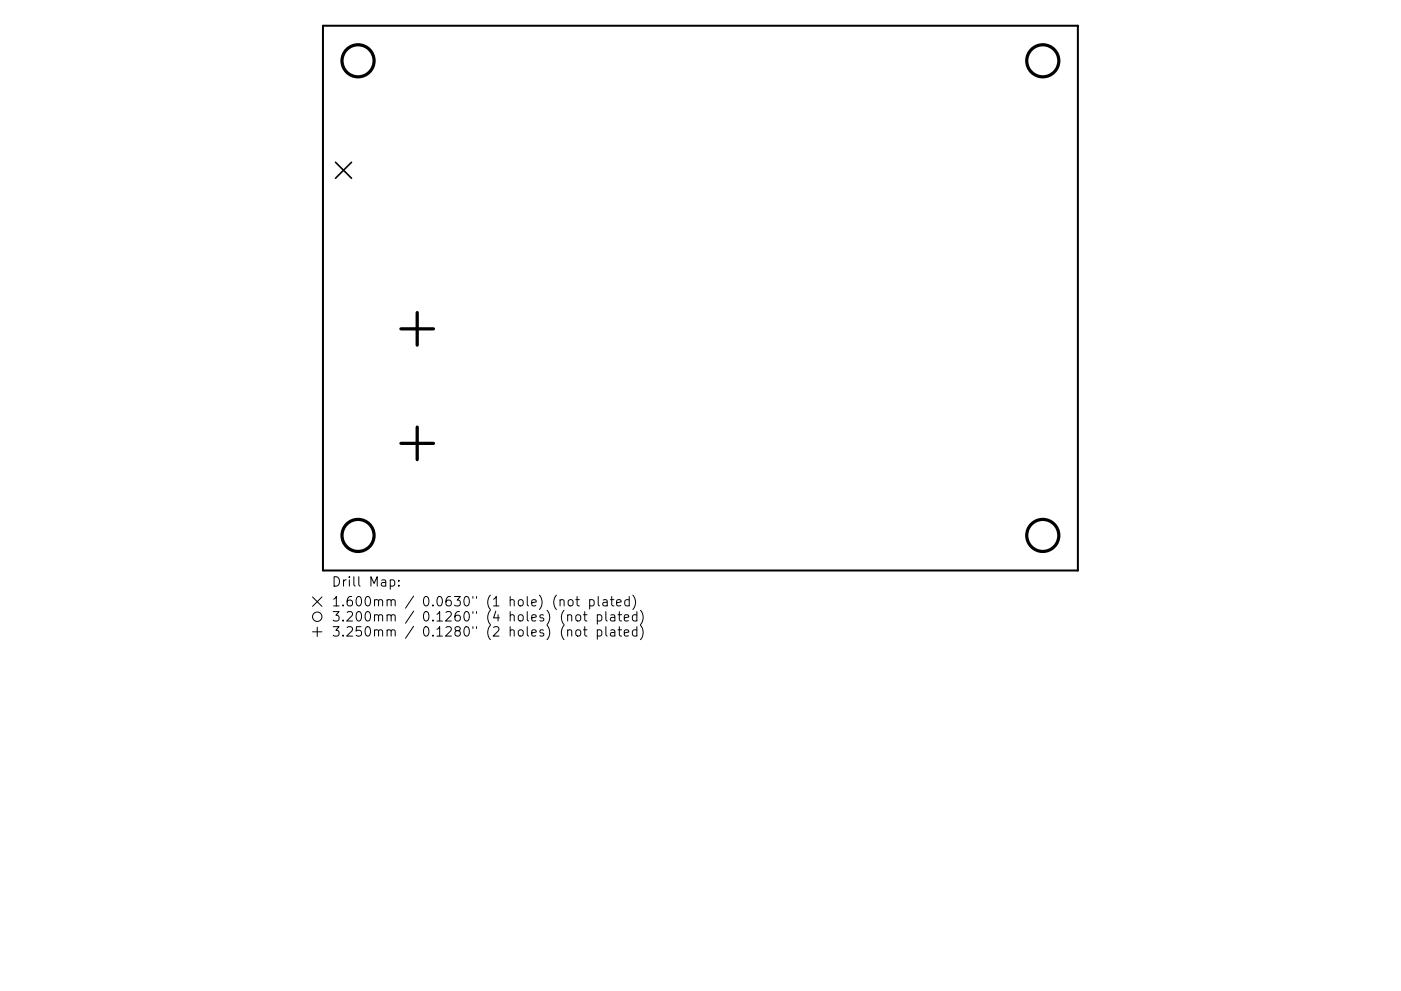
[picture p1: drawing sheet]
<svg xmlns="http://www.w3.org/2000/svg" width="297mm" height="210mm" viewBox="0 0 297 210" stroke-linecap="round" stroke-linejoin="round" font-family="sans-serif">
<defs><g id="words">
<g font-size="2.8">
<text x="70.3" y="124.5">Drill Map:</text>
<text x="70.3" y="128.7">1.600mm / 0.0630&quot; (1 hole) (not plated)</text>
<text x="70.3" y="131.9">3.200mm / 0.1260&quot; (4 holes) (not plated)</text>
<text x="70.3" y="135.1">3.250mm / 0.1280&quot; (2 holes) (not plated)</text>
</g>
</g></defs>
<path d="M68.5 5.5h160v115.5h-160z" fill="none" stroke="#000" stroke-width=".43"/>
<path d="M71.1 34.4l3.4 3.4M74.5 34.4l-3.4 3.4" fill="none" stroke="#000" stroke-width=".34"/>
<g fill="none" stroke="#000" stroke-width=".68">
<circle cx="75.9" cy="12.9" r="3.4"/>
<circle cx="221.1" cy="12.9" r="3.4"/>
<circle cx="75.9" cy="113.6" r="3.4"/>
<circle cx="221.1" cy="113.6" r="3.4"/>
</g>
<path d="M85 69.8h6.9M88.5 66.3v6.9M85 94.1h6.9M88.5 90.6v6.9" fill="none" stroke="#000" stroke-width=".69"/>
<g fill="none" stroke="#000" stroke-width=".21">
<path d="M66.3 126.7l2 2M66.3 134.1h2M67.3 133.1v2M68.3 126.7l-2 2M82.7 123.1l.6-.1 .4 .4v.6l-.2 .3h-.8M84.6 124.2v.2M84.6 123.1v.2M118.7 127.4l.3-.2 .5 .1 .1 1.3M120.4 130.6l.2-.2 .5 .1 .1 1.3M120.4 133.8l.2-.2 .5 .1 .1 1.3M120.6 127.4l.2-.2a.54 .54 0 0 1 .7 .4l-.1 .8-.6 .2-.3-.4zM122.1 127.2h.7"/>
<path d="M122.2 133.8a.54 .54 0 0 1 .5-.2 .54 .54 0 0 1 .4 .4v.6a.54 .54 0 0 1-.5 .4 .54 .54 0 0 1-.5-.4zM122.3 130.5a.54 .54 0 0 1 .8 .3v.6a.54 .54 0 0 1-.5 .4 .54 .54 0 0 1-.5-.4v-.6zM122.4 126.6v1.7l.1 .2 .3 .1M123.7 130.4h.8M123.7 133.6h.8M124 129.8v1.7l.1 .2 .4 .1M124 133v1.7l.1 .2 .4 .1M125 127.3l.6-.1 .4 .4v.6l-.2 .3h-.8M125 127.2v2M126.6 130.5l.6-.1 .4 .4v.6l-.2 .3h-.8M126.6 133.7l.6-.1 .4 .4v.6l-.2 .3h-.8M126.6 130.4v2"/>
<path d="M126.6 133.6v2M126.8 126.6v1.7l.3 .3M127.9 127.3h.7l.1 1.3M128.5 129.8v1.7l.2 .3M128.5 133v1.7l.2 .3M128.7 127.7l-.6 .1a.39 .39 0 0 0-.3 .4 .39 .39 0 0 0 .3 .4l.6-.1M129.4 127.2h.8M129.5 130.5h.8l.1 1.3M129.5 133.7h.8l.1 1.3M129.7 126.6v1.7l.1 .2 .4 .1M130.4 130.9l-.7 .1a.39 .39 0 0 0-.3 .4 .39 .39 0 0 0 .3 .4l.7-.1M130.4 134.1l-.7 .1a.39 .39 0 0 0-.3 .4 .39 .39 0 0 0 .3 .4l.7-.1"/>
<path d="M130.7 127.9l1-.2-.1-.4-.6-.1-.3 .3 .1 1h.8M131 130.4h.8M131 133.6h.8M131.3 129.8v1.7l.1 .2 .4 .1M131.3 133v1.7l.1 .2 .4 .1M132.4 131.1l.9-.2-.1-.4-.6-.1-.2 .3 .1 1h.7M132.4 134.3l.9-.2-.1-.4-.6-.1-.2 .3 .1 1h.7M133.4 127.3l-.6-.1-.3 .4v.6l.1 .3h.8M133.4 126.6v2M134.2 126.3a2.29 2.29 0 0 1 0 3M135 130.5l-.5-.1-.4 .4v.6l.2 .3h.7M135 133.7l-.5-.1-.4 .4v.6l.2 .3h.7"/>
<path d="M135 129.8v2M135 133v2M135.8 129.5a2.29 2.29 0 0 1 0 3M135.8 132.7a2.29 2.29 0 0 1 0 3"/>
<circle cx="67.3" cy="130.9" r="1"/>
</g>
<use href="#words"/>
</svg>
